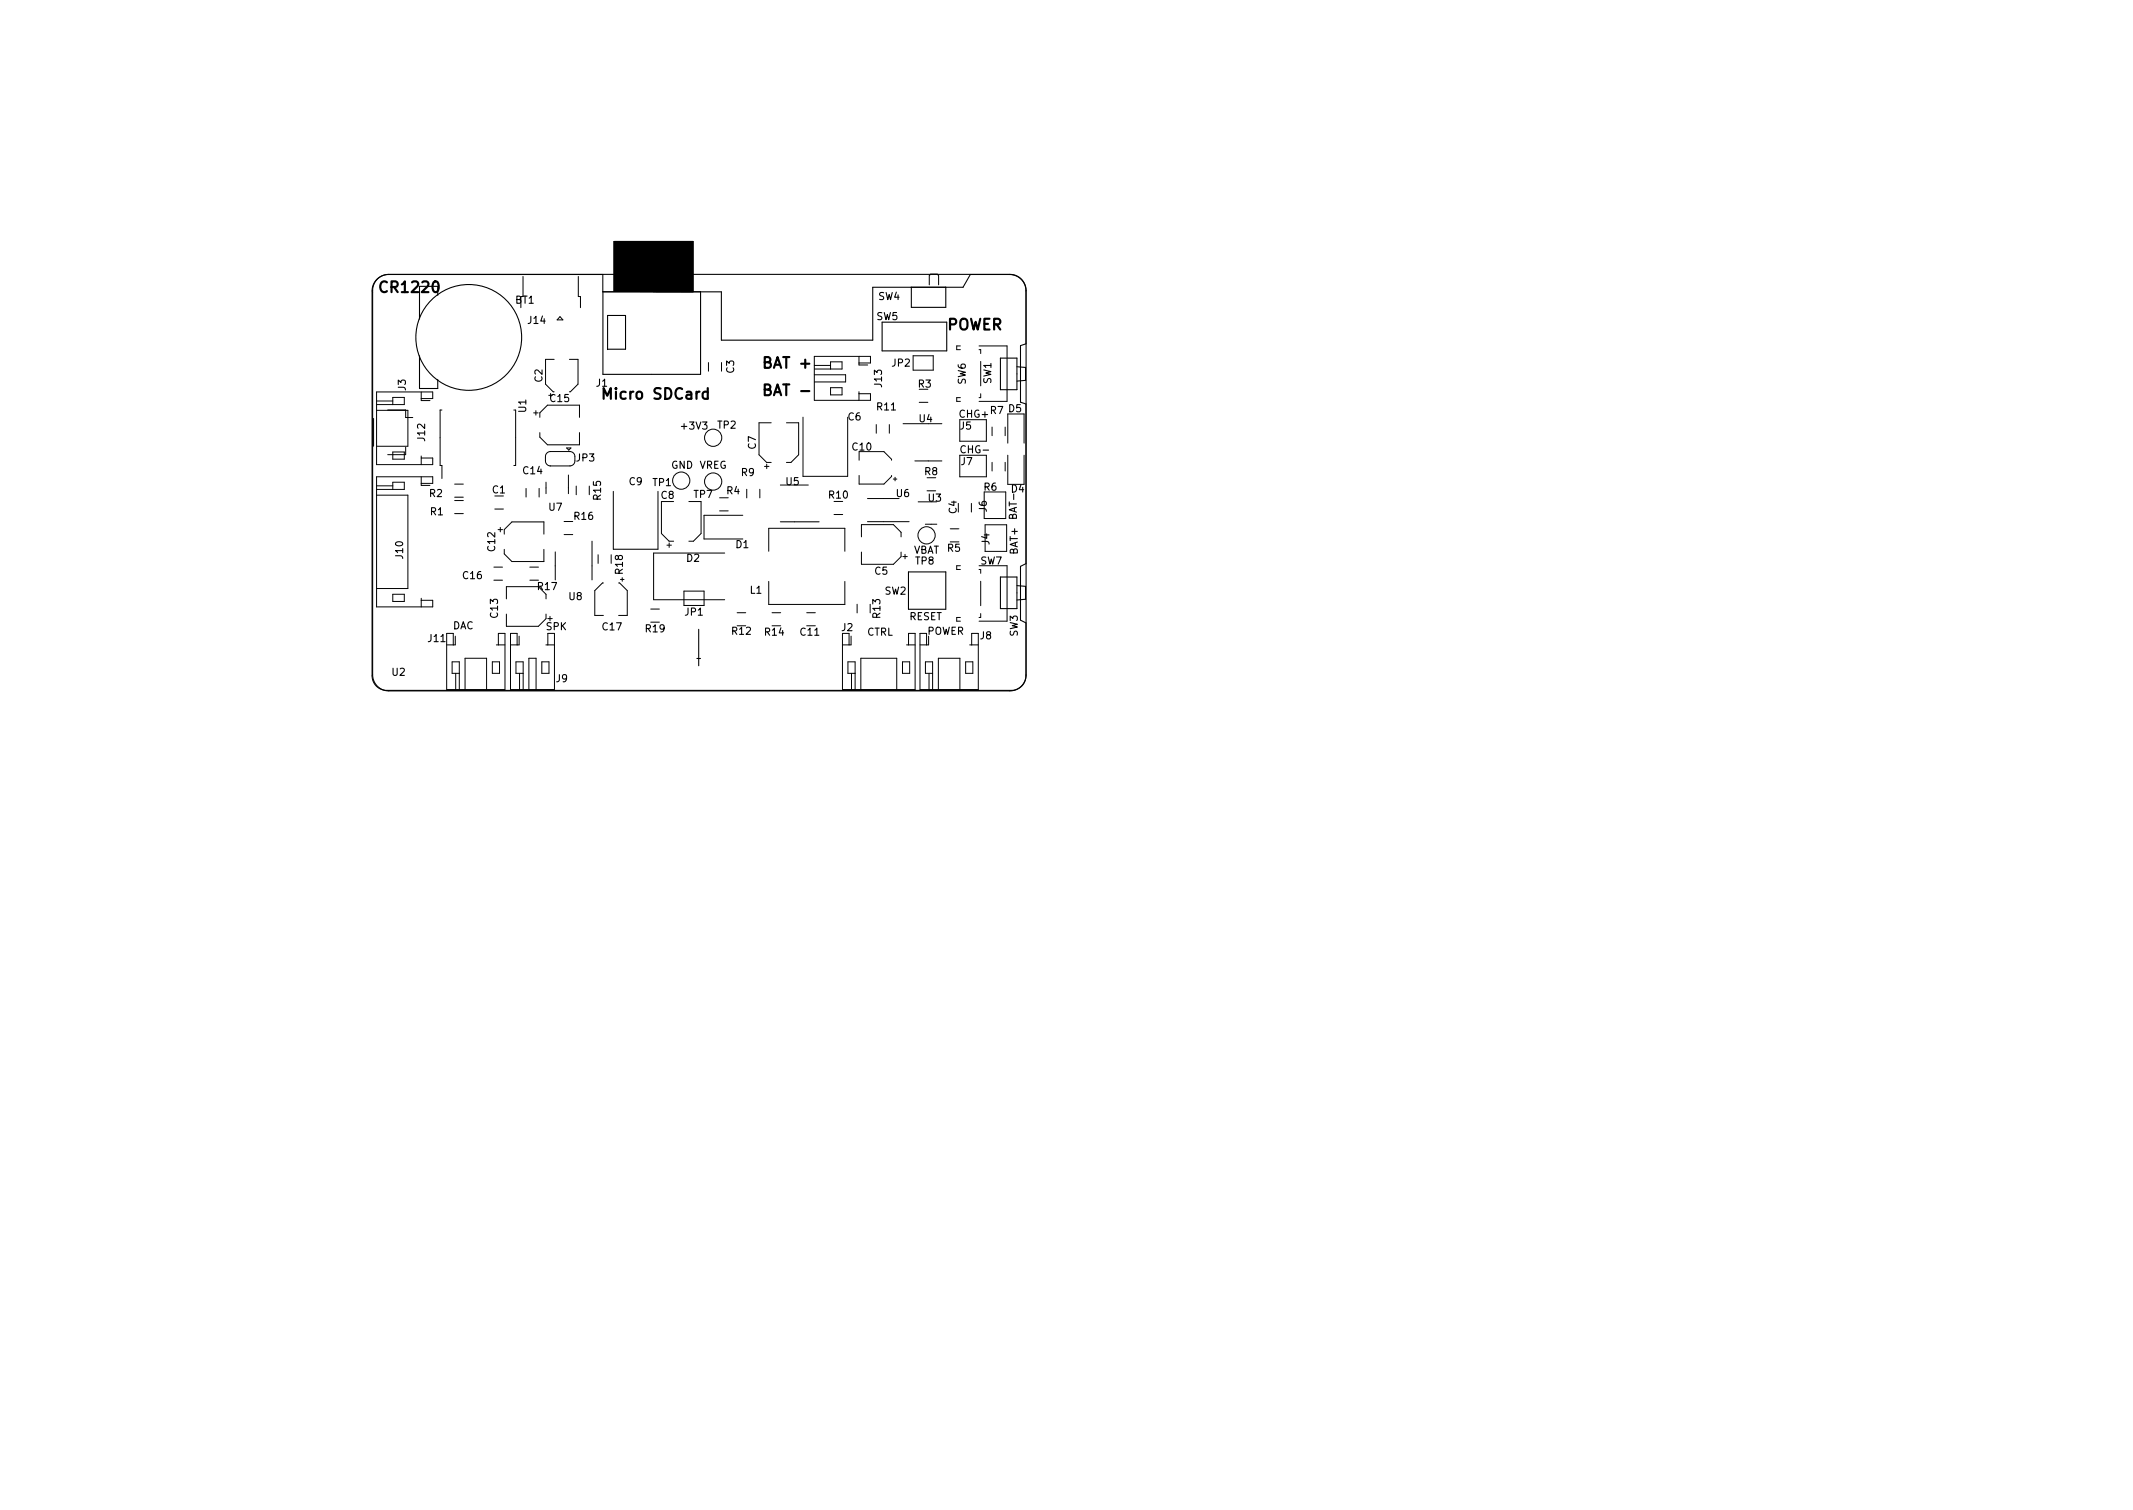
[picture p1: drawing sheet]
<svg xmlns="http://www.w3.org/2000/svg" width="297mm" height="210mm" viewBox="0 0 297 210" stroke-linecap="round" stroke-linejoin="round" font-family="sans-serif">
<defs><g id="words">
<g font-size="2.1">
<text x="53.2" y="40.7">CR1220</text>
<text x="131.8" y="46">POWER</text>
<text x="106.6" y="51.3">BAT +</text>
<text x="84.4" y="55.6">Micro SDCard</text>
<text x="106.8" y="55.1">BAT -</text>
</g>
<g font-size="1.4">
<text x="122.3" y="41.8">SW4</text>
<text x="71.8" y="42.3">BT1</text>
<text x="73.6" y="45.1">J14</text>
<text x="122.1" y="44.6">SW5</text>
<text x="75.5" y="53.2" transform="rotate(-90 75.5 53.2)">C2</text>
<text x="83" y="53.8">J1</text>
<text x="102.2" y="51.9" transform="rotate(-90 102.2 51.9)">C3</text>
<text x="122.8" y="53.8" transform="rotate(-90 122.8 53.8)">J13</text>
<text x="124.2" y="51">JP2</text>
<text x="127.9" y="54">R3</text>
<text x="134.5" y="53.5" transform="rotate(-90 134.5 53.5)">SW6</text>
<text x="138" y="53.4" transform="rotate(-90 138 53.4)">SW1</text>
<text x="56.5" y="54.4" transform="rotate(-90 56.5 54.4)">J3</text>
<text x="73.3" y="57.4" transform="rotate(-90 73.3 57.4)">U1</text>
<text x="76.7" y="56">C15</text>
<text x="95" y="59.8">+3V3</text>
<text x="99.9" y="59.7">TP2</text>
<text x="118.1" y="58.5">C6</text>
<text x="122.2" y="57.1">R11</text>
<text x="128" y="58.8">U4</text>
<text x="133.7" y="58.2">CHG+</text>
<text x="133.7" y="59.8">J5</text>
<text x="137.9" y="57.6">R7 D5</text>
<text x="59.2" y="61.4" transform="rotate(-90 59.2 61.4)">J12</text>
<text x="80.3" y="64.2">JP3</text>
<text x="93.4" y="65.3">GND VREG</text>
<text x="105.3" y="62.5" transform="rotate(-90 105.3 62.5)">C7</text>
<text x="118.7" y="62.7">C10</text>
<text x="133.8" y="64.8">J7</text>
<text x="134" y="63.1">CHG-</text>
<text x="59.8" y="69.2">R2</text>
<text x="59.9" y="71.7">R1</text>
<text x="68.6" y="68.7">C1</text>
<text x="72.9" y="66">C14</text>
<text x="76.5" y="71.1">U7</text>
<text x="83.7" y="69.6" transform="rotate(-90 83.7 69.6)">R15</text>
<text x="87.6" y="67.6">C9</text>
<text x="90.9" y="67.7">TP1</text>
<text x="92.1" y="69.5">C8</text>
<text x="96.6" y="69.3">TP7</text>
<text x="101.2" y="68.8">R4</text>
<text x="103.2" y="66.3">R9</text>
<text x="109.5" y="67.6">U5</text>
<text x="115.5" y="69.4">R10</text>
<text x="124.8" y="69.2">U6</text>
<text x="128.8" y="66.2">R8</text>
<text x="129.3" y="69.8">U3</text>
<text x="133.2" y="71.5" transform="rotate(-90 133.2 71.5)">C4</text>
<text x="137" y="68.3">R6</text>
<text x="137.4" y="71.3" transform="rotate(-90 137.4 71.3)">J6</text>
<text x="140.8" y="68.6">D4</text>
<text x="56.1" y="77.7" transform="rotate(-90 56.1 77.7)">J10</text>
<text x="69" y="76.7" transform="rotate(-90 69 76.7)">C12</text>
<text x="80" y="72.4">R16</text>
<text x="102.5" y="76.3">D1</text>
<text x="127.1" y="77.1">VBAT</text>
<text x="132" y="76.8">R5</text>
<text x="137.8" y="75.8" transform="rotate(-90 137.8 75.8)">J4</text>
<text x="141.6" y="72.1" transform="rotate(-90 141.6 72.1)">BAT-</text>
<text x="141.7" y="77.1" transform="rotate(-90 141.7 77.1)">BAT+</text>
<text x="64.5" y="80.6">C16</text>
<text x="74.9" y="82.2">R17</text>
<text x="79.2" y="83.6">U8</text>
<text x="86.7" y="79.9" transform="rotate(-90 86.7 79.9)">R18</text>
<text x="95.6" y="78.2">D2</text>
<text x="104.5" y="82.7">L1</text>
<text x="121.8" y="80">C5</text>
<text x="123.2" y="82.8">SW2</text>
<text x="127.5" y="78.6">TP8</text>
<text x="136.5" y="78.6">SW7</text>
<text x="59.7" y="89.4">J11</text>
<text x="63" y="87.6">DAC</text>
<text x="69.3" y="86" transform="rotate(-90 69.3 86)">C13</text>
<text x="76" y="87.7">SPK</text>
<text x="83.9" y="87.8">C17</text>
<text x="89.9" y="88">R19</text>
<text x="95.4" y="85.7">JP1</text>
<text x="102" y="88.4">R12</text>
<text x="106.5" y="88.5">R14</text>
<text x="111.5" y="88.5">C11</text>
<text x="117.2" y="87.9">J2</text>
<text x="120.7" y="88.5">CTRL</text>
<text x="122.6" y="86" transform="rotate(-90 122.6 86)">R13</text>
<text x="126.6" y="86.3">RESET</text>
<text x="129.1" y="88.4">POWER</text>
<text x="136.5" y="89">J8</text>
<text x="141.7" y="88.6" transform="rotate(-90 141.7 88.6)">SW3</text>
<text x="54.6" y="94.1">U2</text>
<text x="77.5" y="95">J9</text>
</g>
</g></defs>
<g fill="none" stroke="#000" stroke-width=".15">
<path d="M58.4 39.9v4.5M126.9 40v2.8h4.8v-2.8M58.4 49.5v4.6h2.6v-1.3M84 40.6v11.5h13.6v-11.5M84.6 48.6h2.5v-4.7h-2.5v4.8M85.5 40.6v-7h11v7M122.8 44.9h9v4h-9zM139.3 49.9h2.3v4.4h-2.3zM141.6 51.1l1.2 .1v1.8l-1.2 .1M142.9 40.5a2.29 2.29 0 0 0-2.3-2.3h-5.5l-1 1.8h-12.6v7.4h-21v-6.8h-16.6v-2.4h-29.8a2.29 2.29 0 0 0-2.3 2.3v53.6a2.03 2.03 0 0 0 2 2h87a2.03 2.03 0 0 0 2.1-2v-53.6a2.25 2.25 0 0 0-2.3-2.3h-86.5a2.25 2.25 0 0 0-2.2 2.3v53.5a2.25 2.25 0 0 0 2.2 2.2h86.5a2.25 2.25 0 0 0 2.3-2.2M142.9 47.9l-.8 .2v7.9l.8 .3M126.5 79.6h5.2v5.2h-5.2z"/>
<path d="M142.9 78.5l-.8 .4v7.5l.8 .3M97 91.7h.6M97.3 87.6v5.1M139.3 80.3h2.3v4.4h-2.3zM141.6 81.5l1.2 .1v1.8l-1.2 .1"/>
<circle cx="65.3" cy="47" r="7.4"/>
</g>
<g fill="none" stroke="#000" stroke-width=".14">
<path d="M72.8 38.5v2.8M80.5 38.5v2.8h.3v1.5M129.4 39.7v-1.3l.2-.2h.9l.2 .2v1.3M52 58.3v3.8M52.4 55.8h2.3M52.4 56.3h3.9v-1h-1.6v1M52.4 57.1h4.4v5h-4.4M54 57.1h2.5v1h1M58.7 54.6v1.2h1.2M58.7 55.5h1.6v-.9h-7.9v10.1h7.9v-.9h-1.6M61.5 57.1h-.2v7.7h.2v1.8M71.6 57.1h.2v7.7h-.2"/>
<path d="M72.5 41.3v1.5M74.3 57.5h.6M74.6 57.2v.6M75.2 58.1v-.6l1-1.1h4.5v1.7M77.2 50h-1.2v3.5l1 1.1M78 44.1l.4 .4h-.8zM79.3 50h1.2v3.5l-1.1 1.1M98.7 50.5v1.2M100.5 50.5v1.2M107.4 58.9h-1.7v4.4l1.1 1.1h.6M109.5 58.9h1.7v4.4l-1 1.1h-.7M111.8 58.1v8.2h6.2v-8.2"/>
<path d="M113.4 52.2h4.4v1h-4.4M113.4 51.4h3.9v-1h-1.6v1M113.4 50.9h2.3M115.7 54h1.6v1h-1.6zM119.6 49.6v1.2h1.2M119.6 54.5v1.2M119.6 50.5h1.6v-.9h-7.8v6.1h7.8v-.9h-1.6M122 59.1v1.2M123.8 59.1v1.2M125.8 59h5.4M127.2 49.5h2.8v2h-2.8zM128 56h1.2"/>
<path d="M133.7 58.4h3.7v3h-3.7zM133.7 48.2h-.5v.5h.5M133.7 55.4h-.5v.5h.5M136.3 48.2h3.9v7.7h-3.9M136.3 48.7h.3v.5M136.6 50.3v3.4M136.6 54.8v.6h-.3M138.2 59.5v1.2M140 59.5v1.2M52.4 68.1h3.9v-1h-1.6v1M52.4 68.9h4.4v13h-4.4M52.4 67.6h2.3"/>
<path d="M54.7 62.9h1.6v1h-1.6zM56.5 62.3v1h-2.5M58.7 67.3h1.6v-.9h-7.9v18.1h7.9v-.9h-1.6M58.7 63.5v1.2M58.7 66.4v1.2h1.2M63.3 71.5h1.2M63.3 69.7h1.2M63.3 67.4h1.2M63.3 69.2h1.2M68.8 79h1.2M68.9 70.9h1.2M69.4 73.7h.6"/>
<path d="M69.7 73.4v.7M70.2 74.4v-.7l1.1-1h4.4v1.7M70.2 76.5v.6l1.1 1.1h4.4v-1.7M73.3 68v1.2M73.8 79h1.2M75.1 68v1.2M75.2 60.2v.7l1 1h4.5v-1.7M76 67.1v1.6M76.6 62.9h2.8M76.6 64.9h2.8M76.7 62.9a.7 .7 0 0 0-.7 .7v.6a.7 .7 0 0 0 .7 .7M77.3 76.8v3.9"/>
<path d="M78.6 72.6h1.2M78.6 74.4h1.2M78.9 62.4h.6l-.3 .3zM79.2 66.1v2.6M79.4 62.9a.7 .7 0 0 1 .7 .7M80.1 64.2a.7 .7 0 0 1-.7 .7M80.2 67.7v1.2M82.1 67.7v1.2M82.4 75.3v5.4M83.3 77.2v1.2M85.1 77.2v1.2M85.4 68.4v8.1h6.2v-8.1"/>
<path d="M92.1 69.8v4.5l1.1 1.1h.6M92.9 75.9h.6M93.2 75.6v.6M95.9 69.8h1.7v4.5l-1 1.1h-.7M100.2 71.1h1.2M100.2 69.3h1.2M100.9 77h-9.9v6.5h9.9M103.4 71.8h-5.4v3.3h5.4M104 68.1v1.2M105.8 68.1v1.2M106.5 64.9h.6M106.8 64.6v.7"/>
<path d="M107.1 76.8v-3.2h10.6v3.2M108.7 67.5h3.9M108.7 72.7h5.4M116.1 71.6h1.3M119.6 66.2v1.2h3.5l1.1-1.1v-.1M119.6 64.1v-1.2h3.5l1.1 1v.2M120 74.8v-1.7h4.4l1.1 1v.7M120 76.9v1.7h4.4l1.1-1.1v-.6M120.8 69.4h4.4M120.8 72.6h5.8M124.4 66.7h.5M124.6 66.5v.5"/>
<path d="M125.7 77.5h.6M126 77.2v.6M127.4 64.2h3.8M127.9 69.9h1.8M128.9 73h1.6M129.1 68.3h1.2M132.3 73.6h1.2M133.7 63.4h3.7v3h-3.7zM133.7 78.8h-.5v.5h.5M135.3 70.1v1.2M136.3 79.3h.3v.5M136.3 78.8h3.9v7.7h-3.9"/>
<path d="M137.1 68.5h3v3.7h-3zM137.2 73.1h3v3.7h-3zM138.2 64.4v1.2M140 64.4v1.2M140.3 61.7v-4.1h2.3v4.1M140.3 63.4v4h2.3v-4M54.7 82.7h1.6v1h-1.6zM58.7 83.3v1.2M63.1 89.8v-1.6h-.9v7.8h8.1v-7.8h-.9v1.6M63.4 88.6v1.2h-1.2M63.5 93.8v2.2M64 93.8h-1v-1.6h1v3.8"/>
<path d="M64.8 96v-4.3h3v4.3M68.6 92.2h1v1.6h-1zM68.8 80.8h1.2M69.1 89.8h1.2M70.5 83.4v-1.7h4.5l1 1.1v.6M70.5 85.5v1.7h4.5l1-1.1v-.6M72.3 88.6v1.2h-1.2M72.4 93.8v2.2M72.9 93.8h-1v-1.6h1v3.8M73.7 96v-4.3h1v4.3M73.8 80.8h1.2M75.5 92.2h1v1.6h-1z"/>
<path d="M76 89.8h1.2M76.3 86.1h.6M76.3 88.2v1.6M76.6 85.8v.6M77.2 88.2v7.8h-6.1v-7.8h.9v1.6M84 81.2h-.1l-1.1 1v3.5h1.2M86.1 81.2h.2l1.1 1v3.5h-1.3M86.4 80.7h.5M86.7 80.4v.5M90.6 84.8h1.2M95.2 82.3h2.8v2h-2.8zM102.6 85.3h1.3"/>
<path d="M107.1 81v3.2h10.6v-3.2M107.5 85.3h1.2M112.3 85.3h1.2M117.3 88.2v7.8h10.1v-7.8h-.9v1.6M118.2 88.2v1.6M118.5 88.6v1.2h-1.2M118.6 93.8v2.2M119.1 93.8h-1v-1.6h1v3.8M119.4 84.1v1.2M119.9 96v-4.3h5v4.3M125.7 92.2h1v1.6h-1zM126.2 89.8h1.2"/>
<path d="M129 89.8v-1.6h-.9v7.8h8.1v-7.8h-.9v1.6M129.3 88.6v1.2h-1.2M129.4 93.8v2.2M129.9 93.8h-1v-1.6h1v3.8M130.7 96v-4.3h3v4.3M133.7 86h-.5v.5h.5M134.5 92.2h1v1.6h-1zM135 89.8h1.2M136.6 85.4v.6h-.3M136.6 80.9v3.4"/>
<circle cx="94.9" cy="66.9" r="1.2"/>
<circle cx="99.3" cy="67.1" r="1.2"/>
<circle cx="99.3" cy="61" r="1.2"/>
<circle cx="129" cy="74.5" r="1.2"/>
</g>
<path d="M85.5 33.6h11v7h-11z" fill="#000" stroke="#000" stroke-width=".15"/>
<use href="#words"/>
</svg>
